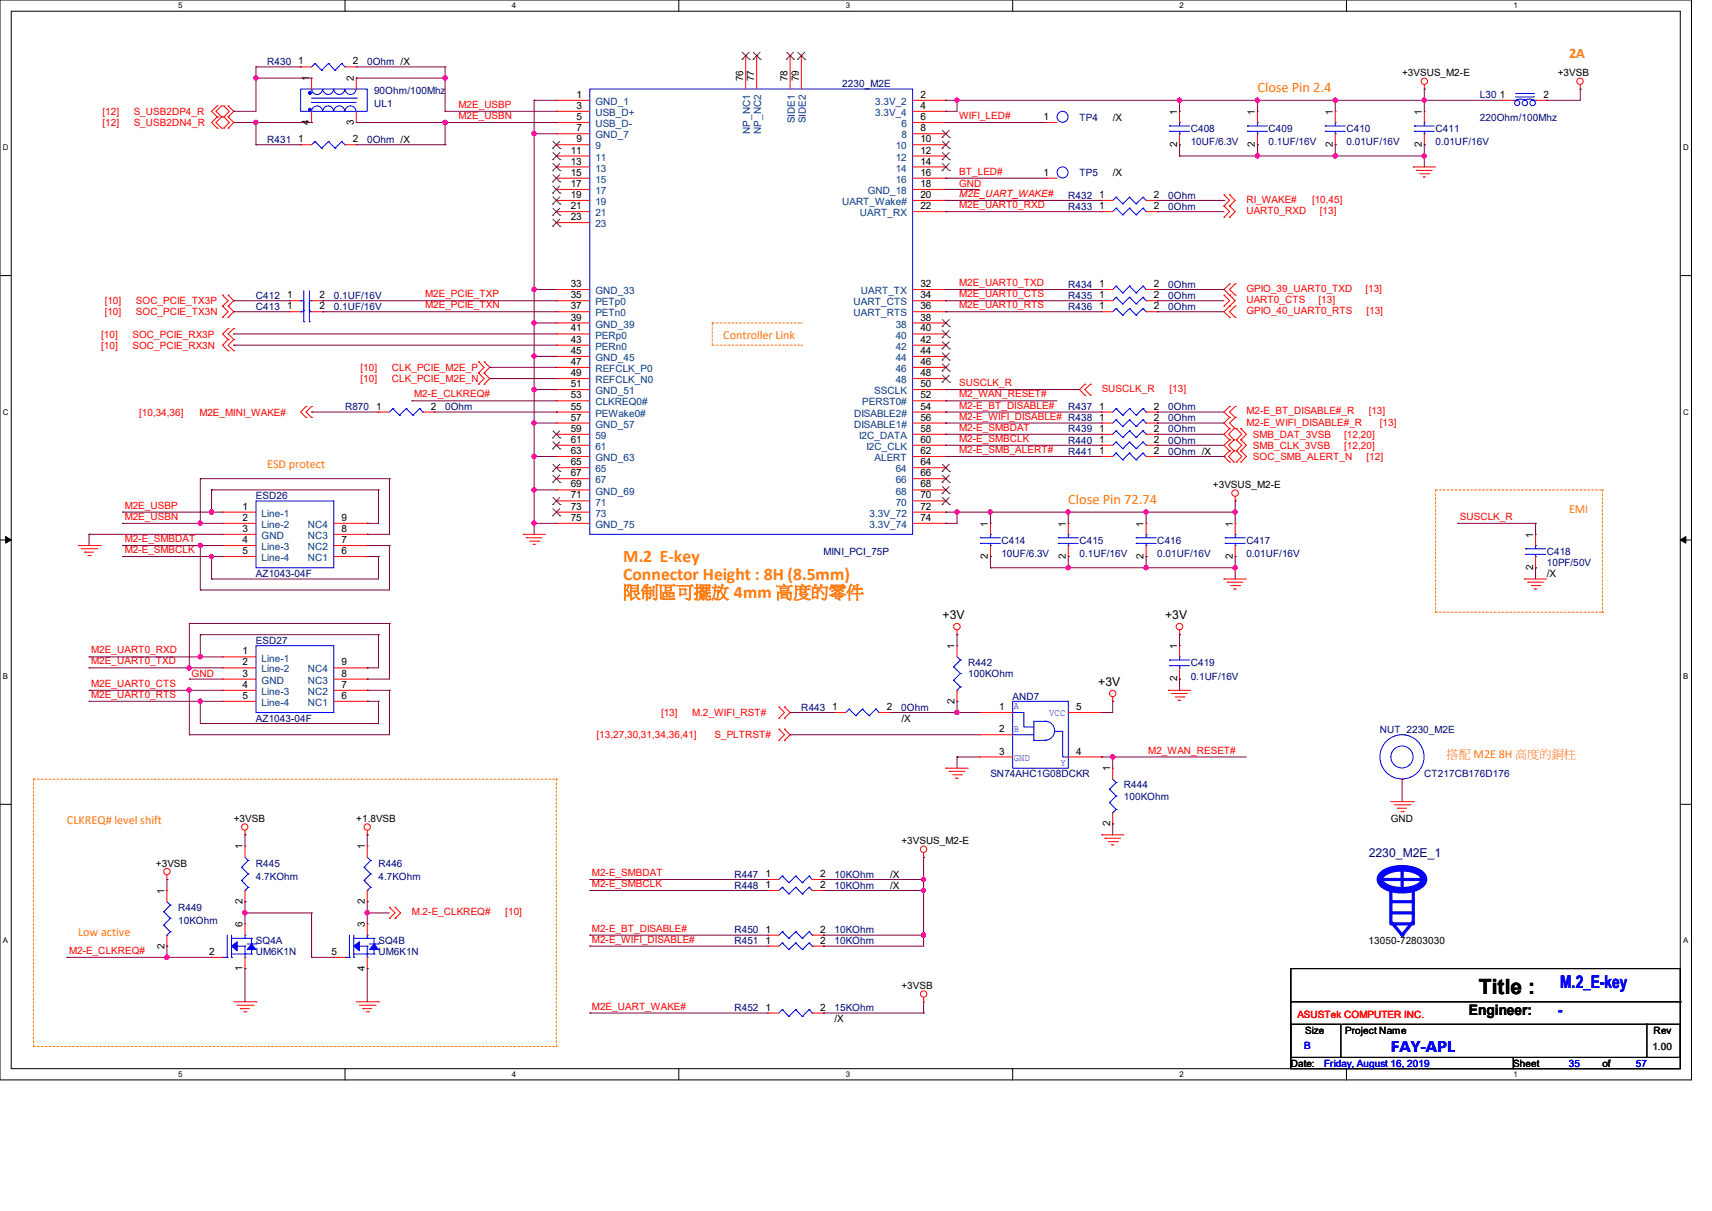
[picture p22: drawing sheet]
<svg xmlns="http://www.w3.org/2000/svg" width="297mm" height="210mm" viewBox="0 0 297 210" stroke-linecap="round" stroke-linejoin="round" font-family="sans-serif">
<defs><g id="words">
<text font-size="3.6" x="256.6" y="172.3">Title :</text>
<g font-size="3" fill="#ff8000">
<text x="108.1" y="97.5">M.2 E-key</text>
<text x="108.1" y="100.6">Connector Height : 8H (8.5mm)</text>
<text x="108.1" y="103.6">限制區可擺放 4mm 高度的零件</text>
</g>
<g font-size="3" fill="#00f">
<text x="270.7" y="171.4">M.2_E-key</text>
<text x="241.3" y="182.5">FAY-APL</text>
</g>
<g font-size="2.5" fill="#ff8000">
<text x="272.2" y="10.1">2A</text>
<text x="218.1" y="15.9">Close Pin 2.4</text>
<text x="185.3" y="87.3">Close Pin 72.74</text>
</g>
<text font-size="2.5" x="254.8" y="176.1">Engineer:</text>
<text font-size="2.5" fill="#00f" x="270.3" y="176">-</text>
<g font-size="2.1" fill="#ff8000">
<text x="125.5" y="58.8">Controller Link</text>
<text x="46.4" y="81.2">ESD protect</text>
<text x="272.2" y="88.9">EMI</text>
<text x="251" y="131.4">搭配 M2E 8H 高度的銅柱</text>
<text x="11.6" y="143">CLKREQ# level shift</text>
<text x="13.5" y="162.3">Low active</text>
</g>
<g font-size="2.1">
<text x="163.5" y="107.4">+3V</text>
<text x="202.1" y="107.4">+3V</text>
<text x="190.5" y="119">+3V</text>
</g>
<text font-size="2.1" fill="#000080" x="237.4" y="148.7">2230_M2E_1</text>
<g font-size="1.7" fill="#000080">
<text x="46.4" y="11.3">R430</text>
<text x="63.7" y="11.3">0Ohm /X</text>
<text x="64.9" y="16.3">90Ohm/100Mhz</text>
<text x="146.1" y="15.2">2230_M2E</text>
<text x="256.7" y="17.1">L30</text>
<text x="64.9" y="18.6">UL1</text>
<text x="187.3" y="20.9">TP4</text>
<text x="206.6" y="22.9">C408</text>
<text x="220.1" y="22.9">C409</text>
<text x="233.6" y="22.9">C410</text>
<text x="249" y="22.9">C411</text>
<text x="256.7" y="20.9">220Ohm/100Mhz</text>
<text x="46.4" y="24.8">R431</text>
<text x="63.7" y="24.8">0Ohm /X</text>
<text x="206.6" y="25.2">10UF/6.3V</text>
<text x="220.1" y="25.2">0.1UF/16V</text>
<text x="233.6" y="25.2">0.01UF/16V</text>
<text x="249" y="25.2">0.01UF/16V</text>
<text x="185.3" y="34.5">R432</text>
<text x="187.3" y="30.6">TP5</text>
<text x="202.7" y="34.5">0Ohm</text>
<text x="185.3" y="36.4">R433</text>
<text x="202.7" y="36.4">0Ohm</text>
<text x="44.4" y="51.8">C412</text>
<text x="44.4" y="53.8">C413</text>
<text x="57.9" y="51.8">0.1UF/16V</text>
<text x="57.9" y="53.8">0.1UF/16V</text>
<text x="185.3" y="49.9">R434</text>
<text x="185.3" y="51.8">R435</text>
<text x="185.3" y="53.8">R436</text>
<text x="202.7" y="49.9">0Ohm</text>
<text x="202.7" y="51.8">0Ohm</text>
<text x="202.7" y="53.8">0Ohm</text>
<text x="59.9" y="71.1">R870</text>
<text x="77.2" y="71.1">0Ohm</text>
<text x="185.3" y="71.1">R437</text>
<text x="202.7" y="71.1">0Ohm</text>
<text x="185.3" y="75">R439</text>
<text x="185.3" y="76.9">R440</text>
<text x="202.7" y="75">0Ohm</text>
<text x="202.7" y="73.1">0Ohm</text>
<text x="202.7" y="76.9">0Ohm</text>
<text x="185.3" y="78.8">R441</text>
<text x="202.7" y="78.8">0Ohm /X</text>
<text x="44.4" y="86.6">ESD26</text>
<text x="173.7" y="94.3">C414</text>
<text x="187.3" y="94.3">C415</text>
<text x="200.8" y="94.3">C416</text>
<text x="216.2" y="94.3">C417</text>
<text x="44.4" y="100.1">AZ1043-04F</text>
<text x="142.9" y="96.2">MINI_PCI_75P</text>
<text x="173.7" y="96.6">10UF/6.3V</text>
<text x="187.3" y="96.6">0.1UF/16V</text>
<text x="200.8" y="96.6">0.01UF/16V</text>
<text x="216.2" y="96.6">0.01UF/16V</text>
<text x="268.3" y="96.2">C418</text>
<text x="268.3" y="98.1">10PF/50V</text>
<text x="44.4" y="111.7">ESD27</text>
<text x="168" y="115.5">R442</text>
<text x="168" y="117.4">100KOhm</text>
<text x="206.6" y="115.5">C419</text>
<text x="206.6" y="117.9">0.1UF/16V</text>
<text x="44.4" y="125.2">AZ1043-04F</text>
<text x="139" y="123.2">R443</text>
<text x="156.4" y="123.2">0Ohm</text>
<text x="175.7" y="121.3">AND7</text>
<text x="239.4" y="127.1">NUT_2230_M2E</text>
<text x="171.8" y="134.8">SN74AHC1G08DCKR</text>
<text x="195" y="136.7">R444</text>
<text x="247.1" y="134.8">CT217CB176D176</text>
<text x="195" y="138.7">100KOhm</text>
<text x="44.4" y="150.3">R445</text>
<text x="44.4" y="152.6">4.7KOhm</text>
<text x="65.7" y="150.3">R446</text>
<text x="65.7" y="152.6">4.7KOhm</text>
<text x="127.4" y="152.2">R447</text>
<text x="127.4" y="154.1">R448</text>
<text x="144.8" y="152.2">10KOhm</text>
<text x="144.8" y="154.1">10KOhm</text>
<text x="30.9" y="158">R449</text>
<text x="30.9" y="160.3">10KOhm</text>
<text x="127.4" y="161.8">R450</text>
<text x="144.8" y="161.8">10KOhm</text>
<text x="44.4" y="163.8">SQ4A</text>
<text x="44.4" y="165.7">UM6K1N</text>
<text x="65.7" y="163.8">SQ4B</text>
<text x="65.7" y="165.7">UM6K1N</text>
<text x="127.4" y="163.8">R451</text>
<text x="144.8" y="163.8">10KOhm</text>
<text x="127.4" y="175.3">R452</text>
<text x="144.8" y="175.3">15KOhm</text>
</g>
<g font-size="1.7">
<text x="51.7" y="11.2">1</text>
<text x="61.2" y="11.2">2</text>
<text x="53.6" y="14.1" transform="rotate(-90 53.6 14.1)">1</text>
<text x="61.4" y="14.1" transform="rotate(-90 61.4 14.1)">2</text>
<text x="100" y="17">1</text>
<text x="128.9" y="14.1" transform="rotate(-90 128.9 14.1)">76</text>
<text x="130.8" y="14.1" transform="rotate(-90 130.8 14.1)">77</text>
<text x="136.6" y="14.1" transform="rotate(-90 136.6 14.1)">78</text>
<text x="138.6" y="14.1" transform="rotate(-90 138.6 14.1)">79</text>
<text x="159.7" y="17">2</text>
<text x="243.2" y="13.2">+3VSUS_M2-E</text>
<text x="260.2" y="17">1</text>
<text x="267.8" y="17">2</text>
<text x="270.2" y="13.2">+3VSB</text>
<text x="53.6" y="21.6" transform="rotate(-90 53.6 21.6)">4</text>
<text x="61.4" y="21.6" transform="rotate(-90 61.4 21.6)">3</text>
<text x="100" y="18.9">3</text>
<text x="100" y="20.8">5</text>
<text x="100" y="22.8">7</text>
<text x="159.7" y="18.9">4</text>
<text x="159.7" y="20.8">6</text>
<text x="159.7" y="22.8">8</text>
<text x="181.1" y="20.8">1</text>
<text x="193" y="20.9">/X</text>
<text x="204.2" y="19.9" transform="rotate(-90 204.2 19.9)">1</text>
<text x="217.7" y="19.9" transform="rotate(-90 217.7 19.9)">1</text>
<text x="231.2" y="19.9" transform="rotate(-90 231.2 19.9)">1</text>
<text x="246.7" y="19.9" transform="rotate(-90 246.7 19.9)">1</text>
<text x="51.7" y="24.7">1</text>
<text x="61.2" y="24.7">2</text>
<text x="99" y="26.6">11</text>
<text x="99" y="28.5">13</text>
<text x="100" y="24.7">9</text>
<text x="159.7" y="24.7">10</text>
<text x="159.7" y="26.6">12</text>
<text x="159.7" y="28.5">14</text>
<text x="204.2" y="25.5" transform="rotate(-90 204.2 25.5)">2</text>
<text x="217.7" y="25.5" transform="rotate(-90 217.7 25.5)">2</text>
<text x="231.2" y="25.5" transform="rotate(-90 231.2 25.5)">2</text>
<text x="246.7" y="25.5" transform="rotate(-90 246.7 25.5)">2</text>
<text x="99" y="30.5">15</text>
<text x="99" y="32.4">17</text>
<text x="99" y="34.3">19</text>
<text x="159.7" y="30.5">16</text>
<text x="159.7" y="32.4">18</text>
<text x="159.7" y="34.3">20</text>
<text x="181.1" y="30.5">1</text>
<text x="190.7" y="34.3">1</text>
<text x="193" y="30.6">/X</text>
<text x="200.2" y="34.3">2</text>
<text x="99" y="36.3">21</text>
<text x="99" y="38.2">23</text>
<text x="159.7" y="36.3">22</text>
<text x="190.7" y="36.3">1</text>
<text x="200.2" y="36.3">2</text>
<text x="49.8" y="51.7">1</text>
<text x="49.8" y="53.6">1</text>
<text x="55.4" y="51.7">2</text>
<text x="55.4" y="53.6">2</text>
<text x="99" y="49.8">33</text>
<text x="99" y="51.7">35</text>
<text x="99" y="53.6">37</text>
<text x="159.7" y="49.8">32</text>
<text x="159.7" y="51.7">34</text>
<text x="159.7" y="53.6">36</text>
<text x="190.7" y="49.8">1</text>
<text x="190.7" y="51.7">1</text>
<text x="190.7" y="53.6">1</text>
<text x="200.2" y="49.8">2</text>
<text x="200.2" y="51.7">2</text>
<text x="200.2" y="53.6">2</text>
<text x="99" y="55.6">39</text>
<text x="99" y="57.5">41</text>
<text x="99" y="59.4">43</text>
<text x="159.7" y="55.6">38</text>
<text x="159.7" y="57.5">40</text>
<text x="159.7" y="59.4">42</text>
<text x="99" y="61.4">45</text>
<text x="99" y="63.3">47</text>
<text x="99" y="65.2">49</text>
<text x="159.7" y="61.4">44</text>
<text x="159.7" y="63.3">46</text>
<text x="159.7" y="65.2">48</text>
<text x="65.2" y="71">1</text>
<text x="74.7" y="71">2</text>
<text x="99" y="67.1">51</text>
<text x="99" y="69.1">53</text>
<text x="99" y="71">55</text>
<text x="159.7" y="67.1">50</text>
<text x="159.7" y="69.1">52</text>
<text x="159.7" y="71">54</text>
<text x="190.7" y="71">1</text>
<text x="200.2" y="71">2</text>
<text x="99" y="72.9">57</text>
<text x="99" y="74.9">59</text>
<text x="99" y="76.8">61</text>
<text x="159.7" y="72.9">56</text>
<text x="159.7" y="74.9">58</text>
<text x="159.7" y="76.8">60</text>
<text x="190.7" y="74.9">1</text>
<text x="190.7" y="72.9">1</text>
<text x="190.7" y="76.8">1</text>
<text x="200.2" y="74.9">2</text>
<text x="200.2" y="72.9">2</text>
<text x="200.2" y="76.8">2</text>
<text x="99" y="78.7">63</text>
<text x="99" y="80.7">65</text>
<text x="99" y="82.6">67</text>
<text x="159.7" y="78.7">62</text>
<text x="159.7" y="80.7">64</text>
<text x="159.7" y="82.6">66</text>
<text x="190.7" y="78.7">1</text>
<text x="200.2" y="78.7">2</text>
<text x="42.1" y="88.4">1</text>
<text x="99" y="84.5">69</text>
<text x="99" y="86.4">71</text>
<text x="99" y="88.4">73</text>
<text x="159.7" y="84.5">68</text>
<text x="159.7" y="86.4">70</text>
<text x="159.7" y="88.4">72</text>
<text x="210.4" y="84.6">+3VSUS_M2-E</text>
<text x="42.1" y="90.3">2</text>
<text x="42.1" y="92.2">3</text>
<text x="42.1" y="94.2">4</text>
<text x="59.3" y="92.2">8</text>
<text x="59.3" y="94.2">7</text>
<text x="59.3" y="90.3">9</text>
<text x="99" y="90.3">75</text>
<text x="159.7" y="90.3">74</text>
<text x="171.4" y="91.3" transform="rotate(-90 171.4 91.3)">1</text>
<text x="184.9" y="91.3" transform="rotate(-90 184.9 91.3)">1</text>
<text x="198.4" y="91.3" transform="rotate(-90 198.4 91.3)">1</text>
<text x="213.9" y="91.3" transform="rotate(-90 213.9 91.3)">1</text>
<text x="266" y="93.3" transform="rotate(-90 266 93.3)">1</text>
<text x="42.1" y="96.1">5</text>
<text x="59.3" y="96.1">6</text>
<text x="171.4" y="96.9" transform="rotate(-90 171.4 96.9)">2</text>
<text x="184.9" y="96.9" transform="rotate(-90 184.9 96.9)">2</text>
<text x="198.4" y="96.9" transform="rotate(-90 198.4 96.9)">2</text>
<text x="213.9" y="96.9" transform="rotate(-90 213.9 96.9)">2</text>
<text x="266" y="98.8" transform="rotate(-90 266 98.8)">2</text>
<text x="268.3" y="100.1">/X</text>
<text x="42.1" y="113.5">1</text>
<text x="165.6" y="112.6" transform="rotate(-90 165.6 112.6)">1</text>
<text x="204.2" y="112.6" transform="rotate(-90 204.2 112.6)">1</text>
<text x="42.1" y="115.4">2</text>
<text x="42.1" y="117.3">3</text>
<text x="42.1" y="119.3">4</text>
<text x="59.3" y="117.3">8</text>
<text x="59.3" y="119.3">7</text>
<text x="59.3" y="115.4">9</text>
<text x="204.2" y="118.1" transform="rotate(-90 204.2 118.1)">2</text>
<text x="42.1" y="121.2">5</text>
<text x="59.3" y="121.2">6</text>
<text x="144.4" y="123.1">1</text>
<text x="153.9" y="123.1">2</text>
<text x="156.4" y="125.2">/X</text>
<text x="165.6" y="122" transform="rotate(-90 165.6 122)">2</text>
<text x="173.4" y="123.1">1</text>
<text x="186.7" y="123.1">5</text>
<text x="173.4" y="127">2</text>
<text x="173.4" y="130.8">3</text>
<text x="186.7" y="130.8">4</text>
<text x="192.6" y="133.8" transform="rotate(-90 192.6 133.8)">1</text>
<text x="40.6" y="142.5">+3VSB</text>
<text x="61.8" y="142.5">+1.8VSB</text>
<text x="192.6" y="143.3" transform="rotate(-90 192.6 143.3)">2</text>
<text x="241.3" y="142.5">GND</text>
<text x="42.1" y="147.3" transform="rotate(-90 42.1 147.3)">1</text>
<text x="63.3" y="147.3" transform="rotate(-90 63.3 147.3)">1</text>
<text x="156.4" y="146.4">+3VSUS_M2-E</text>
<text x="27.1" y="150.3">+3VSB</text>
<text x="28.5" y="155" transform="rotate(-90 28.5 155)">1</text>
<text x="132.8" y="152.1">1</text>
<text x="132.8" y="154">1</text>
<text x="142.3" y="152.1">2</text>
<text x="142.3" y="154">2</text>
<text x="154.4" y="152.2">/X</text>
<text x="154.4" y="154.1">/X</text>
<text x="42.1" y="160.8" transform="rotate(-90 42.1 160.8)">6</text>
<text x="42.1" y="156.8" transform="rotate(-90 42.1 156.8)">2</text>
<text x="63.3" y="160.8" transform="rotate(-90 63.3 160.8)">3</text>
<text x="63.3" y="156.8" transform="rotate(-90 63.3 156.8)">2</text>
<text x="132.8" y="161.8">1</text>
<text x="142.3" y="161.8">2</text>
<text x="28.5" y="164.5" transform="rotate(-90 28.5 164.5)">2</text>
<text x="36.3" y="165.6">2</text>
<text x="57.5" y="165.6">5</text>
<text x="132.8" y="163.7">1</text>
<text x="142.3" y="163.7">2</text>
<text x="237.4" y="163.8">13050-72803030</text>
<text x="42.1" y="168.4" transform="rotate(-90 42.1 168.4)">1</text>
<text x="63.3" y="168.4" transform="rotate(-90 63.3 168.4)">4</text>
<text x="156.4" y="171.5">+3VSB</text>
<text x="132.8" y="175.3">1</text>
<text x="142.3" y="175.3">2</text>
<text x="144.8" y="177.3">/X</text>
<text x="226.4" y="179.2">Size</text>
<text x="233.4" y="179.2">Project Name</text>
<text x="286.9" y="179.4">Rev</text>
<text x="223.9" y="185">Date:</text>
<text x="262.5" y="185">Sheet</text>
<text x="278" y="185">of</text>
</g>
<g font-size="1.7" fill="#f00">
<text x="17.8" y="20">[12]</text>
<text x="17.8" y="21.9">[12]</text>
<text x="23.2" y="20">S_USB2DP4_R</text>
<text x="23.2" y="21.9">S_USB2DN4_R</text>
<text x="79.5" y="18.7">M2E_USBP</text>
<text x="79.5" y="20.7">M2E_USBN</text>
<text x="166.4" y="20.7">WIFI_LED#</text>
<text x="166.4" y="32.5">GND</text>
<text x="166.4" y="30.3">BT_LED#</text>
<text x="166.4" y="34.2">M2E_UART_WAKE#</text>
<text x="216.2" y="35.2">RI_WAKE#</text>
<text x="227.6" y="35.2">[10,45]</text>
<text x="166.4" y="36.1">M2E_UART0_RXD</text>
<text x="216.2" y="37.1">UART0_RXD</text>
<text x="229" y="37.1">[13]</text>
<text x="18.2" y="52.8">[10]</text>
<text x="23.6" y="52.8">SOC_PCIE_TX3P</text>
<text x="73.7" y="51.6">M2E_PCIE_TXP</text>
<text x="73.7" y="53.5">M2E_PCIE_TXN</text>
<text x="166.4" y="49.6">M2E_UART0_TXD</text>
<text x="166.4" y="51.6">M2E_UART0_CTS</text>
<text x="166.4" y="53.5">M2E_UART0_RTS</text>
<text x="216.2" y="50.7">GPIO_39_UART0_TXD</text>
<text x="216.2" y="52.6">UART0_CTS</text>
<text x="228.8" y="52.6">[13]</text>
<text x="236.9" y="50.7">[13]</text>
<text x="17.6" y="58.6">[10]</text>
<text x="18.2" y="54.7">[10]</text>
<text x="23" y="58.6">SOC_PCIE_RX3P</text>
<text x="23.6" y="54.7">SOC_PCIE_TX3N</text>
<text x="216.2" y="54.5">GPIO_40_UART0_RTS</text>
<text x="237.1" y="54.5">[13]</text>
<text x="17.6" y="60.5">[10]</text>
<text x="23" y="60.5">SOC_PCIE_RX3N</text>
<text x="62.6" y="64.3">[10]</text>
<text x="68" y="64.3">CLK_PCIE_M2E_P</text>
<text x="62.6" y="66.3">[10]</text>
<text x="68" y="66.3">CLK_PCIE_M2E_N</text>
<text x="71.8" y="68.9">M2-E_CLKREQ#</text>
<text x="166.4" y="67">SUSCLK_R</text>
<text x="166.4" y="68.9">M2_WAN_RESET#</text>
<text x="166.4" y="70.9">M2-E_BT_DISABLE#</text>
<text x="191.1" y="68">SUSCLK_R</text>
<text x="202.9" y="68">[13]</text>
<text x="216.2" y="71.9">M2-E_BT_DISABLE#_R</text>
<text x="237.4" y="71.9">[13]</text>
<text x="24.1" y="72.1">[10,34,36]</text>
<text x="34.6" y="72.1">M2E_MINI_WAKE#</text>
<text x="166.4" y="72.8">M2-E_WIFI_DISABLE# R438</text>
<text x="166.4" y="74.7">M2-E_SMBDAT</text>
<text x="166.4" y="76.6">M2-E_SMBCLK</text>
<text x="216.2" y="73.8">M2-E_WIFI_DISABLE#_R</text>
<text x="217.4" y="77.9">SMB_CLK_3VSB</text>
<text x="217.4" y="75.9">SMB_DAT_3VSB</text>
<text x="233.2" y="77.9">[12,20]</text>
<text x="233.2" y="75.9">[12,20]</text>
<text x="239.4" y="73.8">[13]</text>
<text x="166.4" y="78.6">M2-E_SMB_ALERT#</text>
<text x="217.4" y="79.8">SOC_SMB_ALERT_N</text>
<text x="237.1" y="79.8">[12]</text>
<text x="21.6" y="88.2">M2E_USBP</text>
<text x="21.6" y="95.9">M2-E_SMBCLK</text>
<text x="21.6" y="94">M2-E_SMBDAT</text>
<text x="21.6" y="90.2">M2E_USBN</text>
<text x="253.3" y="90.2">SUSCLK_R</text>
<text x="15.8" y="113.3">M2E_UART0_RXD</text>
<text x="15.8" y="115.2">M2E_UART0_TXD</text>
<text x="15.8" y="119.1">M2E_UART0_CTS</text>
<text x="33.2" y="117.4">GND</text>
<text x="15.8" y="121">M2E_UART0_RTS</text>
<text x="114.7" y="124.2">[13]</text>
<text x="120.1" y="124.2">M.2_WIFI_RST#</text>
<text x="103.5" y="128.1">[13,27,30,31,34,36,41]</text>
<text x="123.9" y="128.1">S_PLTRST#</text>
<text x="199.2" y="130.7">M2_WAN_RESET#</text>
<text x="102.7" y="151.9">M2-E_SMBDAT</text>
<text x="102.7" y="153.8">M2-E_SMBCLK</text>
<text x="71.5" y="158.7">M.2-E_CLKREQ#</text>
<text x="87.7" y="158.7">[10]</text>
<text x="102.7" y="161.6">M2-E_BT_DISABLE#</text>
<text x="12" y="165.4">M2-E_CLKREQ#</text>
<text x="102.7" y="163.5">M2-E_WIFI_DISABLE#</text>
<text x="102.7" y="175.1">M2E_UART_WAKE#</text>
<text x="225.1" y="176.5">ASUSTek COMPUTER INC.</text>
</g>
<g font-size="1.7" fill="#004080">
<text x="103.3" y="18.2">GND_1</text>
<text x="103.3" y="20.1">USB_D+</text>
<text x="103.3" y="22.1">USB_D-</text>
<text x="130.2" y="23.2" transform="rotate(-90 130.2 23.2)">NP_NC1</text>
<text x="132.1" y="23.2" transform="rotate(-90 132.1 23.2)">NP_NC2</text>
<text x="137.9" y="21.4" transform="rotate(-90 137.9 21.4)">SIDE1</text>
<text x="139.8" y="21.4" transform="rotate(-90 139.8 21.4)">SIDE2</text>
<text x="151.8" y="18.2">3.3V_2</text>
<text x="151.8" y="20.1">3.3V_4</text>
<text x="156.4" y="22.1">6</text>
<text x="103.3" y="24">GND_7</text>
<text x="103.3" y="25.9">9</text>
<text x="103.3" y="27.9">11</text>
<text x="103.3" y="29.8">13</text>
<text x="155.4" y="25.9">10</text>
<text x="155.4" y="27.9">12</text>
<text x="155.4" y="29.8">14</text>
<text x="156.4" y="24">8</text>
<text x="103.3" y="31.7">15</text>
<text x="103.3" y="33.7">17</text>
<text x="103.3" y="35.6">19</text>
<text x="146.1" y="35.6">UART_Wake#</text>
<text x="150.5" y="33.7">GND_18</text>
<text x="155.4" y="31.7">16</text>
<text x="103.3" y="37.5">21</text>
<text x="103.3" y="39.4">23</text>
<text x="149.2" y="37.5">UART_RX</text>
<text x="103.3" y="51">GND_33</text>
<text x="103.3" y="53">PETp0</text>
<text x="148.1" y="53">UART_CTS</text>
<text x="149.3" y="51">UART_TX</text>
<text x="103.3" y="54.9">PETn0</text>
<text x="103.3" y="56.8">GND_39</text>
<text x="103.3" y="58.7">PERp0</text>
<text x="148.1" y="54.9">UART_RTS</text>
<text x="155.4" y="56.8">38</text>
<text x="155.4" y="58.7">40</text>
<text x="103.3" y="60.7">PERn0</text>
<text x="103.3" y="62.6">GND_45</text>
<text x="103.3" y="64.5">REFCLK_P0</text>
<text x="155.4" y="60.7">42</text>
<text x="155.4" y="62.6">44</text>
<text x="155.4" y="64.5">46</text>
<text x="103.3" y="66.5">REFCLK_N0</text>
<text x="103.3" y="68.4">GND_51</text>
<text x="103.3" y="70.3">CLKREQ0#</text>
<text x="149.6" y="70.3">PERST0#</text>
<text x="151.7" y="68.4">SSCLK</text>
<text x="155.4" y="66.5">48</text>
<text x="103.3" y="72.3">PEWake0#</text>
<text x="103.3" y="74.2">GND_57</text>
<text x="103.3" y="76.1">59</text>
<text x="148.2" y="72.3">DISABLE2#</text>
<text x="148.2" y="74.2">DISABLE1#</text>
<text x="149.1" y="76.1">I2C_DATA</text>
<text x="103.3" y="78">61</text>
<text x="103.3" y="80">GND_63</text>
<text x="103.3" y="81.9">65</text>
<text x="103.3" y="83.8">67</text>
<text x="150.3" y="78">I2C_CLK</text>
<text x="151.7" y="80">ALERT</text>
<text x="155.4" y="81.9">64</text>
<text x="155.4" y="83.8">66</text>
<text x="45.4" y="89.6">Line-1</text>
<text x="103.3" y="85.8">GND_69</text>
<text x="103.3" y="87.7">71</text>
<text x="103.3" y="89.6">73</text>
<text x="150.9" y="89.6">3.3V_72</text>
<text x="155.4" y="85.8">68</text>
<text x="155.4" y="87.7">70</text>
<text x="45.4" y="91.6">Line-2</text>
<text x="45.4" y="93.5">GND</text>
<text x="45.4" y="95.4">Line-3</text>
<text x="53.4" y="93.5">NC3</text>
<text x="53.4" y="95.4">NC2</text>
<text x="53.4" y="91.6">NC4</text>
<text x="103.3" y="91.6">GND_75</text>
<text x="150.9" y="91.6">3.3V_74</text>
<text x="45.4" y="97.3">Line-4</text>
<text x="53.4" y="97.3">NC1</text>
<text x="45.4" y="114.7">Line-1</text>
<text x="45.4" y="116.6">Line-2</text>
<text x="45.4" y="118.6">GND</text>
<text x="53.4" y="118.6">NC3</text>
<text x="53.4" y="116.6">NC4</text>
<text x="45.4" y="120.5">Line-3</text>
<text x="45.4" y="122.4">Line-4</text>
<text x="53.4" y="120.5">NC2</text>
<text x="53.4" y="122.4">NC1</text>
</g>
<g font-size="1.7" fill="#00f">
<text x="175.9" y="123">A</text>
<text x="182" y="124.2">VCC</text>
<text x="175.9" y="126.9">B</text>
<text x="175.9" y="131.9">GND</text>
<text x="184" y="132.9">Y</text>
<text x="226.3" y="181.9">B</text>
<text x="229.7" y="185">Friday, August 16, 2019</text>
<text x="272.2" y="185">35</text>
<text x="283.8" y="185">57</text>
</g>
<text font-size="1.7" fill="#008000" x="286.7" y="182.1">1.00</text>
<g font-size="1.4">
<text x="30.9" y="1.4">5</text>
<text x="88.8" y="1.4">4</text>
<text x="146.7" y="1.4">3</text>
<text x="204.6" y="1.4">2</text>
<text x="262.6" y="1.4">1</text>
<text x=".5" y="26.1">D</text>
<text x="292" y="26.1">D</text>
<text x=".5" y="71.9">C</text>
<text x="292" y="71.9">C</text>
<text x=".5" y="117.8">B</text>
<text x="292" y="117.8">B</text>
<text x=".5" y="163.6">A</text>
<text x="292" y="163.6">A</text>
<text x="30.9" y="186.8">5</text>
<text x="88.8" y="186.8">4</text>
<text x="146.7" y="186.8">3</text>
<text x="204.6" y="186.8">2</text>
<text x="262.6" y="186.8">1</text>
</g>
</g></defs>
<path d="M0 0h293.5v187.3h-293.5zM1.9 1.9h289.6v183.4h-289.6z" fill="none" stroke="#000" stroke-width=".17"/>
<g fill="#fff">
<path d="M30.9 .2h.8v1.5h-.8z"/>
<path d="M30.9 185.5h.8v1.6h-.8z"/>
</g>
<path d="M59.9 0v1.9M59.9 185.3v2" fill="none" stroke="#000" stroke-width=".17"/>
<g fill="#fff">
<path d="M88.8 .2h.8v1.5h-.8z"/>
<path d="M88.8 185.5h.8v1.6h-.8z"/>
</g>
<path d="M117.8 0v1.9M117.8 185.3v2" fill="none" stroke="#000" stroke-width=".17"/>
<g fill="#fff">
<path d="M146.7 .2h.8v1.5h-.8z"/>
<path d="M146.7 185.5h.8v1.6h-.8z"/>
</g>
<path d="M175.7 0v1.9M175.7 185.3v2" fill="none" stroke="#000" stroke-width=".17"/>
<g fill="#fff">
<path d="M204.6 .2h.8v1.5h-.8z"/>
<path d="M204.6 185.5h.8v1.6h-.8z"/>
</g>
<path d="M233.6 0v1.9M233.6 185.3v2" fill="none" stroke="#000" stroke-width=".17"/>
<g fill="#fff">
<path d="M262.6 .2h.7v1.5h-.7z"/>
<path d="M262.6 185.5h.7v1.6h-.7z"/>
<path d="M.5 24.8h1v1.6h-1z"/>
<path d="M292 24.8h1v1.6h-1z"/>
<path d="M.5 70.7h1v1.5h-1z"/>
<path d="M292 70.7h1v1.5h-1z"/>
</g>
<path d="M0 47.8h1.9M291.5 47.8h2" fill="none" stroke="#000" stroke-width=".17"/>
<g fill="#fff">
<path d="M.5 116.5h.9v1.6h-.9z"/>
<path d="M292 116.5h.9v1.6h-.9z"/>
</g>
<path d="M0 93.6h1.9M291.5 93.6h2" fill="none" stroke="#000" stroke-width=".17"/>
<path d="M1 93l.9 .6-.9 .6zM291.5 93.6l1-.6v1.2z" fill="#000" stroke="#000" stroke-width=".17"/>
<g fill="#fff">
<path d="M.5 162.4h.9v1.5h-.9z"/>
<path d="M292 162.4h.9v1.5h-.9z"/>
</g>
<path d="M0 139.5h1.9M291.5 139.5h2M223.9 168h67.6v15.4h-67.6zM223.9 177.6h8.7v5.8h-8.7zM223.9 173.7h67.6M232.8 177.6h52.9M285.7 177.6h5.8v5.8h-5.8zM285.7 177.6h.1M291.5 173.7h.1M223.9 183.4h38.7v1.9h-38.7zM262.6 183.4h28.9v1.9h-28.9z" fill="none" stroke="#000" stroke-width=".17"/>
<g fill="none" stroke="#ff8000" stroke-width=".17" stroke-dasharray=".3">
<path d="M123.6 56h15.4M123.6 59.9h15.4M123.6 59.9v-3.9M123.6 56h.1M139 56h.1M139 59.9h.1M249 85h29M249 85v21.2M278 85h.1M278 85v21.2M249 106.2h29M249 106.2h.1"/>
<path d="M278 106.2h.1M5.8 135.1h90.7M5.8 135.1h.1M96.5 135.1h.1M5.8 181.5h90.7M5.8 181.5v-46.4M96.5 181.5h.1M96.5 181.5v-46.4"/>
</g>
<g fill="none" stroke="#f00" stroke-width=".17">
<path d="M37.7 18.4h.1M37.7 18.4l-1 .9 1 1M38.4 18.4h.1M38.4 18.4l-.9 .9 .9 1M38.8 18.4h.1M38.8 18.4l1 .9-1 1M39.6 18.4h.1M39.6 18.4l1 .9-1 1M52.2 11.6h.1M52.2 11.6h1.9M54.1 13.5h.1M54.1 13.5v2"/>
<path d="M54.1 19.3v2M59.9 11.6h1.9M61.8 11.6h.1M61.8 13.5h.1M61.8 13.5v2M61.8 19.3v2M96.5 17.4h.1M96.5 19.3h.1M96.5 17.4h5.8M96.5 19.3h5.8M129.4 9.7h.1M129.4 9.7v5.8"/>
<path d="M131.3 9.7h.1M131.3 9.7v5.8M137.1 9.7h.1M137.1 9.7v5.8M139 9.7h.1M139 9.7v5.8M158.3 17.4h5.8M158.3 19.3h5.8M164.1 17.4h.1M164.1 19.3h.1M218.1 19.3h.1M218.1 19.3v2"/>
<path d="M231.6 19.3h.1M231.6 19.3v2M247.1 15.5h.1M247.1 19.3h.1M247.1 14.7v.8M247.1 19.3v2M274.2 15.5h.1M274.2 14.7v.8M37.7 20.3h.1M37.7 22.2h.1M37.7 20.3l-1 1 1 .9M38.4 20.3h.1"/>
<path d="M38.4 22.2h.1M38.4 20.3l-.9 1 .9 .9M38.8 20.3h.1M38.8 22.2h.1M38.8 20.3l1 1-1 .9M39.6 20.3h.1M39.6 22.2h.1M39.6 20.3l1 1-1 .9M52.2 25.1h.1M52.2 25.1h1.9M54.1 21.3h.1M59.9 25.1h1.9"/>
<path d="M61.8 21.3h.1M61.8 25.1h.1M96.5 21.3h.1M96.5 23.2h.1M96.5 25.1h.1M96.5 27.1h.1M96.5 29h.1M96.5 30.9h.1M96.5 32.9h.1M96.5 34.8h.1M96.5 36.7h.1M96.5 38.6h.1"/>
<path d="M96.5 29h5.8M96.5 25.1h5.8M96.5 34.8h5.8M96.5 36.7h5.8M96.5 21.3h5.8M96.5 23.2h5.8M96.5 27.1h5.8M96.5 30.9h5.8M96.5 32.9h5.8M96.5 38.6h5.8M158.3 29h5.8M158.3 25.1h5.8"/>
<path d="M158.3 34.8h5.8M158.3 36.7h5.8M158.3 21.3h5.8M158.3 23.2h5.8M158.3 27.1h5.8M158.3 30.9h5.8M158.3 32.9h5.8M164.1 21.3h.1M164.1 23.2h.1M164.1 25.1h.1M164.1 27.1h.1M164.1 29h.1"/>
<path d="M164.1 30.9h.1M164.1 32.9h.1M164.1 34.8h.1M164.1 36.7h.1M181.5 21.3h.1M181.5 21.3h1.9M191.1 34.8h.1M191.1 36.7h.1M191.1 34.8h1.9M191.1 36.7h1.9M198.8 34.8h2M198.8 36.7h2"/>
<path d="M200.8 34.8h.1M200.8 36.7h.1M212.3 37.7h.1M212.3 35.7h.1M212.3 33.8h.1M212.3 35.7l1 1-1 1M212.3 33.8l1 1-1 .9M213.3 37.7h.1M213.3 35.7h.1M213.3 33.8h.1M213.3 35.7l1 1-1 1M213.3 33.8l1 1-1 .9"/>
<path d="M218.1 25.1h.1M218.1 23.2v1.9M231.6 25.1h.1M231.6 23.2v1.9M245.2 29h.1M245.2 29h3.8M245.7 29.5h.1M245.7 29.5h2.8M246.3 30.1h1.6M246.9 30.7h.1M246.9 30.7h.4M247.1 25.1h.1"/>
<path d="M247.1 23.2v1.9M247.9 30.1h.1M38.6 53.1h.1M38.6 51.2h.1M38.6 55h.1M38.6 51.2l1 1-1 .9M38.6 53.1l1 1-1 .9M39.6 51.2h.1M39.6 53.1h.1M39.6 55h.1M39.6 58.9h.1M39.6 57h.1"/>
<path d="M39.6 51.2l1 1-1 .9M39.6 53.1l1 1-1 .9M39.6 58.9l-1 1 1 .9M39.6 57l-1 .9 1 1M40.6 58.9h.1M40.6 57h.1M40.6 58.9l-1 1 1 .9M40.6 57l-1 .9 1 1M96.5 50.2h.1M96.5 52.2h.1M96.5 54.1h.1M96.5 56h.1"/>
<path d="M96.5 57.9h.1M96.5 59.9h.1M96.5 50.2h5.8M96.5 52.2h5.8M96.5 54.1h5.8M96.5 56h5.8M96.5 57.9h5.8M96.5 59.9h5.8M158.3 50.2h5.8M158.3 52.2h5.8M158.3 54.1h5.8M158.3 56h5.8"/>
<path d="M158.3 57.9h5.8M158.3 59.9h5.8M164.1 50.2h.1M164.1 52.2h.1M164.1 54.1h.1M164.1 56h.1M164.1 57.9h.1M164.1 59.9h.1M212.3 53.1h.1M212.3 51.2h.1M212.3 51.2l1 1-1 .9M213.3 49.2h.1"/>
<path d="M213.3 51.2h.1M213.3 53.1h.1M213.3 55h.1M213.3 49.2l-1 1 2 2-1 .9M213.3 53.1l-1 1 1 .9M214.3 51.2h.1M214.3 49.2h.1M214.3 55h.1M214.3 53.1h.1M214.3 49.2l-1 1 1 1M214.3 53.1l-1 1 1 .9M39.6 60.8h.1"/>
<path d="M40.6 60.8h.1M53.1 72.4h.1M53.1 70.5h.1M53.1 70.5l-.9 1 .9 .9M54.1 72.4h.1M54.1 70.5h.1M54.1 70.5l-1 1 1 .9M65.7 71.5h.1M65.7 71.5h1.9M73.4 71.5h1.9M75.3 71.5h.1M83 64.7h.1"/>
<path d="M83 62.7h.1M83 66.6h.1M83 62.7l1 1-1 1M83 64.7l1 1-1 .9M84 62.7h.1M84 64.7h.1M84 66.6h.1M84 62.7l1 1-1 1M84 64.7l1 1-1 .9M96.5 61.8h.1M96.5 63.7h.1M96.5 65.7h.1"/>
<path d="M96.5 67.6h.1M96.5 69.5h.1M96.5 71.5h.1M96.5 73.4h.1M96.5 75.3h.1M96.5 77.2h.1M96.5 79.2h.1M96.5 75.3h5.8M96.5 79.2h5.8M96.5 71.5h5.8M96.5 61.8h5.8M96.5 63.7h5.8"/>
<path d="M96.5 65.7h5.8M96.5 67.6h5.8M96.5 69.5h5.8M96.5 73.4h5.8M96.5 77.2h5.8M158.3 75.3h5.8M158.3 79.2h5.8M158.3 71.5h5.8M158.3 61.8h5.8M158.3 63.7h5.8M158.3 65.7h5.8M158.3 67.6h5.8"/>
<path d="M158.3 69.5h5.8M158.3 73.4h5.8M158.3 77.2h5.8M164.1 61.8h.1M164.1 63.7h.1M164.1 65.7h.1M164.1 67.6h.1M164.1 69.5h.1M164.1 71.5h.1M164.1 73.4h.1M164.1 75.3h.1M164.1 77.2h.1"/>
<path d="M164.1 79.2h.1M188.2 66.6h.1M188.2 68.5h.1M188.2 66.6l-.9 1 .9 .9M189.2 68.5h.1M189.2 66.6h.1M189.2 66.6l-1 1 1 .9M191.1 75.3h.1M191.1 79.2h.1M191.1 71.5h.1M191.1 75.3h1.9M191.1 79.2h1.9"/>
<path d="M191.1 71.5h1.9M198.8 75.3h2M198.8 79.2h2M198.8 71.5h2M200.8 75.3h.1M200.8 79.2h.1M200.8 71.5h.1M213.3 78.2h.1M213.3 76.3h.1M213.3 74.3h.1M213.3 70.5h.1M213.3 72.4h.1"/>
<path d="M213.3 76.3l-1 .9 1 1M213.3 74.3l-1 1 1 1M213.3 70.5l-1 1 1 .9M213.3 72.4l-1 1 1 .9M213.3 78.2l-1 1 1 .9M214.1 76.3h.1M214.1 78.2h.1M214.1 74.3h.1M214.1 76.3l-1 .9 1 1M214.1 74.3l-1 1 1 1M214.1 78.2l-1 1 1 .9M214.3 72.4h.1"/>
<path d="M214.3 70.5h.1M214.3 74.3h.1M214.3 70.5l-1 1 1 .9M214.3 72.4l-1 1 1 .9M214.5 76.3h.1M214.5 78.2h.1M214.5 74.3h.1M214.5 76.3l.9 .9-.9 1M214.5 74.3l.9 1-.9 1M214.5 78.2l.9 1-.9 .9M215.3 78.2h.1M215.3 76.3h.1"/>
<path d="M215.3 74.3h.1M215.3 76.3l.9 .9-.9 1M215.3 78.2l.9 1-.9 .9M215.3 74.3l.9 1-.9 1M13.5 94.6h3.9M14.1 95.2h2.7M14.7 95.8h.1M14.7 95.8h1.5M15.3 96.4h.4M15.7 96.4h.1M16.8 95.2h.1M17.4 94.6h.1"/>
<path d="M38.6 88.8h.1M38.6 90.8h.1M38.6 92.7h.1M38.6 94.6h.1M38.6 96.5h.1M38.6 92.7h5.8M38.6 94.6h5.8M38.6 88.8h5.8M38.6 90.8h5.8M38.6 96.5h5.8M57.9 92.7h5.8M57.9 94.6h5.8"/>
<path d="M57.9 90.8h5.8M57.9 96.5h5.8M63.7 92.7h.1M63.7 94.6h.1M63.7 96.5h.1M63.7 90.8h.1M90.8 92.7h.1M90.8 92.7h3.8M91.3 93.3h.1M91.3 93.3h2.7M91.9 93.9h1.5M92.5 94.4h.1"/>
<path d="M92.5 94.4h.4M93.4 93.9h.1M96.5 81.1h.1M96.5 83h.1M96.5 85h.1M96.5 86.9h.1M96.5 88.8h.1M96.5 90.8h.1M96.5 81.1h5.8M96.5 83h5.8M96.5 85h5.8M96.5 86.9h5.8"/>
<path d="M96.5 88.8h5.8M96.5 90.8h5.8M158.3 81.1h5.8M158.3 83h5.8M158.3 85h5.8M158.3 86.9h5.8M158.3 88.8h5.8M158.3 90.8h5.8M164.1 81.1h.1M164.1 83h.1M164.1 85h.1M164.1 86.9h.1"/>
<path d="M164.1 88.8h.1M164.1 90.8h.1M185.3 90.8h.1M185.3 96.5h.1M185.3 90.8v1.9M185.3 94.6v1.9M213.3 80.1h.1M214.1 80.1h.1M214.3 86.9h.1M214.3 90.8h.1M214.3 96.5h.1M214.3 86.1v.8"/>
<path d="M214.3 90.8v1.9M214.3 94.6v1.9M214.5 80.1h.1M215.3 80.1h.1M166 110.1h.1M166 109.3v.8M202.7 119.7h.1M202.7 119.7h3.9M204.6 110.1h.1M204.6 112h.1M204.6 117.8h.1M204.6 109.3v.8"/>
<path d="M204.6 112v1.9M204.6 115.8v2M212.3 100.4h.1M212.3 100.4h3.9M212.9 101h.1M212.9 101h2.7M213.5 101.6h1.6M214.1 102.2h.1M214.1 102.2h.4M215.1 101.6h.1M264.5 100.4h.1M264.5 100.4h3.9"/>
<path d="M265 101h.1M265 101h2.8M265.6 101.6h1.6M266.2 102.2h.1M266.2 102.2h.4M267.2 101.6h.1M135.1 124.5h.1M135.1 122.6h.1M135.1 128.4h.1M135.1 126.4h.1M135.1 122.6l1 1-1 .9M135.1 126.4l1 1-1 1"/>
<path d="M136.1 122.6h.1M136.1 124.5h.1M136.1 126.4h.1M136.1 128.4h.1M136.1 122.6l1 1-1 .9M136.1 126.4l1 1-1 1M164.1 133.2h.1M164.1 133.2h3.9M164.7 133.8h.1M164.7 133.8h2.7M165.3 134.4h1.5M165.8 135h.1"/>
<path d="M165.8 135h.4M166.8 134.4h.1M169.9 123.6h.1M169.9 127.4h.1M169.9 131.3h.1M169.9 123.6h5.8M169.9 127.4h5.8M169.9 131.3h5.8M185.3 123.6h5.8M185.3 131.3h5.8M191.1 131.3h.1M191.1 123.6h.1"/>
<path d="M193 121.6h.1M193 133.2h.1M193 120.9v.7M193 133.2v1.9M203.3 120.3h.1M203.3 120.3h2.7M203.9 120.9h1.5M204.4 121.5h.1M204.4 121.5h.5M205.4 120.9h.1M241.3 139h3.9M241.9 139.6h2.7"/>
<path d="M243.2 135.1h.1M244.6 139.6h.1M245.2 139h.1M29 152.5h.1M29 151.8v.7M42.5 144.8h.1M42.5 144v.8M63.7 144.8h.1M63.7 146.7h.1M63.7 156.4h.1M63.7 144v.8M63.7 146.7v2"/>
<path d="M63.7 154.4v2M67.6 159.3h.1M67.6 157.4h.1M67.6 157.4l.9 .9-.9 1M68.5 159.3h.1M68.5 157.4h.1M68.5 157.4l1 .9-1 1M133.2 152.5h.1M133.2 152.5h1.9M140.9 152.5h2M142.9 152.5h.1M160.2 148.7h.1"/>
<path d="M160.2 147.9v.8M191.1 144.8h.1M191.1 144.8h3.9M191.7 145.4h.1M191.7 145.4h2.7M192.3 146h1.5M192.9 146.5h.1M192.9 146.5h.4M193 142.9h.1M193 140.9v2M193.8 146h.1M242.5 140.2h.1"/>
<path d="M242.5 140.2h1.5M243 140.8h.5M243.5 140.8h.1M36.7 166h.1M36.7 166h1.9M40.6 173.7h3.8M41.1 174.3h2.8M41.7 174.9h.1M41.7 174.9h1.6M42.3 175.5h.4M42.5 160.2h.1M42.5 168h.1"/>
<path d="M42.5 160.2v2M42.5 166v2M42.7 175.5h.1M43.9 174.3h.1M44.4 173.7h.1M61.8 173.7h3.9M62.4 174.3h2.7M62.9 174.9h.1M62.9 174.9h1.6M63.5 175.5h.4M63.9 175.5h.1M65.1 174.3h.1"/>
<path d="M65.7 173.7h.1M160.2 173.7h.1M160.2 173v.7"/>
<circle cx="247.1" cy="14.1" r=".55"/>
<circle cx="274.1" cy="14.1" r=".55"/>
<circle cx="214.3" cy="85.5" r=".56"/>
<circle cx="166" cy="108.7" r=".56"/>
<circle cx="204.6" cy="108.7" r=".56"/>
<circle cx="193" cy="120.3" r=".55"/>
<circle cx="29" cy="151.2" r=".55"/>
<circle cx="42.5" cy="143.4" r=".55"/>
<circle cx="63.7" cy="143.4" r=".55"/>
<circle cx="160.2" cy="147.3" r=".55"/>
<circle cx="160.2" cy="172.4" r=".55"/>
</g>
<g fill="none" stroke="#00f" stroke-width=".17">
<path d="M52.2 15.5h11.5v3.8h-11.5zM54.1 17.8h.1M54.1 15.5a.95 .95 0 0 0 .9 .9 .95 .95 0 0 0 1-.9M54.1 19.3a.95 .95 0 0 1 .9-.9 .95 .95 0 0 1 1 .9M54.1 17h7.7M54.1 17.8h7.7M54.7 11h.1M54.7 11l1.1 1.2M54.7 11l-.6 .6M55.8 12.2h.1M56 15.5a.93 .93 0 0 0 .9 .9 .93 .93 0 0 0 1-.9M56 19.3a.93 .93 0 0 1 .9-.9 .93 .93 0 0 1 1 .9"/>
<path d="M57 11h.1M57 11l1.1 1.2M57 11l-1.2 1.2M57.9 15.5a.95 .95 0 0 0 1 .9 .95 .95 0 0 0 .9-.9M57.9 19.3a.95 .95 0 0 1 1-.9 .95 .95 0 0 1 .9 .9M58.1 12.2h.1M59.3 11h.1M59.3 11l.6 .6M59.3 11l-1.2 1.2M59.9 11.6h.1M59.9 15.5a.95 .95 0 0 0 .9 .9 .95 .95 0 0 0 1-.9M59.9 19.3a.95 .95 0 0 1 .9-.9 .95 .95 0 0 1 1 .9"/>
<path d="M61.8 17h.1M102.3 15.5h56v77.2h-56zM54.7 24.6h.1M54.7 24.6l1.1 1.1M54.7 24.6l-.6 .5M55.8 25.7h.1M57 24.6h.1M57 24.6l1.1 1.1M57 24.6l-1.2 1.1M58.1 25.7h.1M59.3 24.6h.1M59.3 24.6l.6 .5"/>
<path d="M59.3 24.6l-1.2 1.1M59.9 25.1h.1M193.6 34.2h.1M193.6 36.1h.1M193.6 34.2l1.2 1.1M193.6 34.2l-.6 .6M193.6 36.1l1.2 1.2M193.6 36.1l-.6 .6M194.8 35.3h.1M194.8 37.3h.1M196 34.2h.1M196 36.1h.1"/>
<path d="M196 34.2l1.1 1.1M196 34.2l-1.2 1.1M196 36.1l1.1 1.2M196 36.1l-1.2 1.2M197.1 35.3h.1M197.1 37.3h.1M198.3 34.2h.1M198.3 36.1h.1M198.3 34.2l.5 .6M198.3 34.2l-1.2 1.1M198.3 36.1l.5 .6M198.3 36.1l-1.2 1.2"/>
<path d="M198.8 34.8h.1M198.8 36.7h.1M216.4 21.8h.1M216.4 22.8h.1M216.4 21.8h3.5M216.4 22.8h3.5M218.1 21.3h.1M218.1 23.2h.1M218.1 21.3v.5M218.1 22.8v.4M229.9 21.8h.1M229.9 22.8h.1"/>
<path d="M229.9 21.8h3.5M229.9 22.8h3.5M231.6 21.3h.1M231.6 23.2h.1M231.6 21.3v.5M231.6 22.8v.4M245.4 21.8h.1M245.4 22.8h.1M245.4 21.8h3.4M245.4 22.8h3.4M247.1 21.3h.1M247.1 23.2h.1"/>
<path d="M247.1 21.3v.5M247.1 22.8v.4M68.2 70.9h.1M68.2 70.9l1.1 1.1M68.2 70.9l-.6 .6M69.3 72h.1M70.5 70.9h.1M70.5 70.9l1.1 1.1M70.5 70.9l-1.2 1.1M71.6 72h.1M72.8 70.9h.1M72.8 70.9l.6 .6"/>
<path d="M72.8 70.9l-1.2 1.1M73.4 71.5h.1M193.6 74.7h.1M193.6 78.6h.1M193.6 70.9h.1M193.6 74.7l1.2 1.2M193.6 74.7l-.6 .6M193.6 78.6l1.2 1.2M193.6 78.6l-.6 .6M193.6 70.9l1.2 1.1M193.6 70.9l-.6 .6M194.8 75.9h.1"/>
<path d="M194.8 79.8h.1M194.8 72h.1M196 74.7h.1M196 78.6h.1M196 70.9h.1M196 74.7l1.1 1.2M196 74.7l-1.2 1.2M196 78.6l1.1 1.2M196 78.6l-1.2 1.2M196 70.9l1.1 1.1M196 70.9l-1.2 1.1M197.1 75.9h.1"/>
<path d="M197.1 79.8h.1M197.1 72h.1M198.3 74.7h.1M198.3 78.6h.1M198.3 70.9h.1M198.3 74.7l.5 .6M198.3 74.7l-1.2 1.2M198.3 78.6l.5 .6M198.3 78.6l-1.2 1.2M198.3 70.9l.5 .6M198.3 70.9l-1.2 1.1M198.8 75.3h.1"/>
<path d="M198.8 79.2h.1M198.8 71.5h.1M44.4 86.9h13.5v11.6h-13.5zM183.6 93.3h.1M183.6 94.2h.1M183.6 93.3h3.5M183.6 94.2h3.5M185.3 92.7h.1M185.3 94.6h.1M185.3 92.7v.6M185.3 94.2v.4M212.6 93.3h.1"/>
<path d="M212.6 94.2h.1M212.6 93.3h3.4M212.6 94.2h3.4M214.3 92.7h.1M214.3 94.6h.1M214.3 92.7v.6M214.3 94.2v.4M202.9 114.5h.1M202.9 115.4h.1M202.9 114.5h3.5M202.9 115.4h3.5M204.6 113.9h.1"/>
<path d="M204.6 115.8h.1M204.6 113.9v.6M204.6 115.4v.4M175.7 121.6h9.6v11.6h-9.6zM175.7 123.6h1.9v2.5h1.8M175.7 127.4h3.7M179.4 128.4h.1M179.4 128.4h2.1M181.3 125.1a1.63 1.63 0 0 1 1.7 1.6 1.63 1.63 0 0 1-1.7 1.7M181.5 125.1h.1M181.5 128.4h.1M181.5 125.1h-2.1v3.3"/>
<path d="M183 126.8h1.4v4.5h.9M192.5 139.2h.1M192.5 136.9h.1M192.5 139.2l1.1 1.2M192.5 136.9l1.1 1.1M193 135.1l.6 .6M193.6 135.7h.1M193.6 138h.1M193.6 138l-1.1 1.2M193.6 135.7l-1.1 1.2M63.2 152.7h.1M63.2 150.4h.1"/>
<path d="M63.2 152.7l1.1 1.2M63.2 150.4l1.1 1.2M63.7 154.4h.1M63.7 148.7l.6 .5M64.3 153.9h.1M64.3 149.2h.1M64.3 151.6h.1M64.3 153.9l-.6 .5M64.3 151.6l-1.1 1.1M64.3 149.2l-1.1 1.2M135.7 151.9h.1M135.7 151.9l1.2 1.2"/>
<path d="M135.7 151.9l-.6 .6M136.9 153.1h.1M138 151.9h.1M138 151.9l1.2 1.2M138 151.9l-1.1 1.2M139.2 153.1h.1M140.4 151.9h.1M140.4 151.9l.5 .6M140.4 151.9l-1.2 1.2M140.9 152.5h.1M193 140.9h.1M193.6 140.4h.1"/>
<path d="M193.6 140.4l-.6 .5M38.6 166h.1M38.6 166h.8M39.4 166h.1M39.4 162.2v3.8M40.2 166h.1M40.2 162.2v3.8M40.2 162.7h3.4M40.2 165.4h3.4M41.1 164.1h1.4M42.5 162.7h.1M42.5 165.4h.1"/>
<path d="M42.5 164.1h.1M42.5 166h.1M42.5 162.2h.1M42.5 162.2v.5M42.5 164.1v1.9M42.9 163.7h1.5M43.6 165.4h.1M43.6 164.7h.1M43.6 162.7h.1M43.6 163.7h.1M43.6 162.7v1M43.6 164.7v.7"/>
<path d="M44.4 163.7h.1"/>
<circle cx="184.3" cy="20.3" r=".95"/>
<circle cx="243.2" cy="131.3" r="3.8"/>
<circle cx="243.2" cy="131.3" r="1.92"/>
</g>
<g fill="#00f" stroke="#00f" stroke-width=".17">
<path d="M40.2 164.1l.9-.8v1.6z" fill-rule="evenodd"/>
<path d="M43.6 163.7l.8 1h-1.5z" fill-rule="evenodd"/>
<circle cx="53.8" cy="19" r=".24"/>
<circle cx="53.8" cy="16.1" r=".27"/>
</g>
<g fill="none" stroke="#804000" stroke-width=".17">
<path d="M128.7 10.3h.1M128.8 9.1l1.2 1.2M130 9.1l-1.3 1.2M130 10.3h.1M130.6 10.3h.1M130.7 9.1l1.2 1.2M131.9 9.1l-1.3 1.2M131.9 10.3h.1M136.4 10.3h.1M136.5 9.1l1.2 1.2M137.7 9.1l-1.3 1.2M137.7 10.3h.1"/>
<path d="M138.4 10.3h.1M138.4 9.1l1.3 1.2M139.6 9.1l-1.2 1.2M139.7 10.3h.1M95.9 25.7h.1M95.9 27.7h.1M95.9 29.6h.1M95.9 31.5h.1M95.9 33.5h.1M95.9 35.4h.1M95.9 37.3h.1M95.9 39.2h.1"/>
<path d="M95.9 24.5l1.3 1.2M95.9 26.5l1.3 1.2M95.9 28.4l1.3 1.2M95.9 30.3l1.3 1.2M95.9 32.3l1.3 1.2M95.9 34.2l1.3 1.2M95.9 36.1l1.3 1.2M95.9 38l1.3 1.2M97.1 24.5l-1.2 1.2M97.1 26.5l-1.2 1.2M97.1 28.4l-1.2 1.2M97.1 30.3l-1.2 1.2"/>
<path d="M97.1 32.3l-1.2 1.2M97.1 34.2l-1.2 1.2M97.1 36.1l-1.2 1.2M97.1 38l-1.2 1.2M97.2 25.7h.1M97.2 27.7h.1M97.2 29.6h.1M97.2 31.5h.1M97.2 33.5h.1M97.2 35.4h.1M97.2 37.3h.1M97.2 39.2h.1"/>
<path d="M163.4 23.8h.1M163.4 25.7h.1M163.4 27.7h.1M163.4 29.6h.1M163.5 22.6l1.2 1.2M163.5 24.5l1.2 1.2M163.5 26.5l1.2 1.2M163.5 28.4l1.2 1.2M164.7 22.6l-1.3 1.2M164.7 24.5l-1.3 1.2M164.7 26.5l-1.3 1.2M164.7 28.4l-1.3 1.2"/>
<path d="M164.7 23.8h.1M164.7 25.7h.1M164.7 27.7h.1M164.7 29.6h.1M163.4 56.6h.1M163.4 58.5h.1M163.5 55.4l1.2 1.2M163.5 57.3l1.2 1.2M163.5 59.3l1.2 1.2M164.7 55.4l-1.3 1.2M164.7 57.3l-1.3 1.2M164.7 59.3l-1.3 1.2"/>
<path d="M164.7 56.6h.1M164.7 58.5h.1M95.9 75.9h.1M95.9 77.9h.1M95.9 74.7l1.3 1.2M95.9 76.6l1.3 1.3M97.1 74.7l-1.2 1.2M97.1 76.6l-1.2 1.3M97.2 75.9h.1M97.2 77.9h.1M163.4 60.5h.1M163.4 62.4h.1"/>
<path d="M163.4 64.3h.1M163.4 66.3h.1M163.5 61.2l1.2 1.2M163.5 63.1l1.2 1.2M163.5 65.1l1.2 1.2M164.7 61.2l-1.3 1.2M164.7 63.1l-1.3 1.2M164.7 65.1l-1.3 1.2M164.7 60.5h.1M164.7 62.4h.1M164.7 64.3h.1M164.7 66.3h.1"/>
<path d="M95.9 81.7h.1M95.9 83.7h.1M95.9 87.5h.1M95.9 89.5h.1M95.9 80.5l1.3 1.2M95.9 82.4l1.3 1.3M95.9 86.3l1.3 1.2M95.9 88.2l1.3 1.3M97.1 80.5l-1.2 1.2M97.1 82.4l-1.2 1.3M97.1 86.3l-1.2 1.2M97.1 88.2l-1.2 1.3"/>
<path d="M97.2 81.7h.1M97.2 83.7h.1M97.2 87.5h.1M97.2 89.5h.1M163.4 81.7h.1M163.4 83.7h.1M163.4 85.6h.1M163.4 87.5h.1M163.5 80.5l1.2 1.2M163.5 82.4l1.2 1.3M163.5 84.4l1.2 1.2M163.5 86.3l1.2 1.2"/>
<path d="M164.7 80.5l-1.3 1.2M164.7 82.4l-1.3 1.3M164.7 84.4l-1.3 1.2M164.7 86.3l-1.3 1.2M164.7 81.7h.1M164.7 83.7h.1M164.7 85.6h.1M164.7 87.5h.1"/>
</g>
<path d="M239.8 151.6a6.1 6.1 0 0 1 6.9 0 1.2 1.2 0 0 1-.5 2.1 6.3 6.3 0 0 1-6.4-.4 1.09 1.09 0 0 1 0-1.7z" fill="none" stroke="#00f" stroke-width="1.1"/>
<path d="M239.6 152.5h7.3" fill="none" stroke="#00f" stroke-width=".55"/>
<circle cx="246.9" cy="152.5" r=".28" fill="#00f"/>
<path d="M243.2 150.8v3.3" fill="none" stroke="#00f" stroke-width=".55"/>
<circle cx="243.2" cy="154.1" r=".28" fill="#00f"/>
<path d="M241.3 154.1v6.1h3.9v-5.9M241.5 156.4h3.5" fill="none" stroke="#00f" stroke-width=".55"/>
<circle cx="245" cy="156.4" r=".28" fill="#00f"/>
<path d="M241.5 158.3h3.5" fill="none" stroke="#00f" stroke-width=".55"/>
<circle cx="245" cy="158.3" r=".28" fill="#00f"/>
<path d="M241.5 160.1l1.7 2.1" fill="none" stroke="#00f" stroke-width=".55"/>
<circle cx="243.2" cy="162.2" r=".28" fill="#00f"/>
<path d="M245 160.1l-1.8 2.1" fill="none" stroke="#00f" stroke-width=".55"/>
<circle cx="245" cy="160.1" r=".28" fill="#00f"/>
<g fill="none" stroke="#00f" stroke-width=".17">
<path d="M262.6 17.4h.5M262.9 16.8h3.1M262.9 16.2h3.1M263.1 17.3l.7-.1 .7 .1M263.1 17.4h.1M264.6 17.3l.7-.1 .8 .1M265.9 17.4h.5M266 16.8h.1M266 16.2h.1M266.4 17.4h.1M202.9 21.8h.1M202.9 22.8h.1"/>
<path d="M202.9 21.8h3.5M202.9 22.8h3.5M204.6 21.3h.1M204.6 23.2h.1M204.6 21.3v.5M204.6 22.8v.4M52.2 52.2h.1M52.2 54.1h.1M52.2 52.2h.5M52.2 54.1h.5M52.7 53.9h.1M52.7 55.8h.1"/>
<path d="M52.7 50.4v5.4M53.7 53.9h.1M53.7 55.8h.1M53.7 50.4v5.4M53.7 52.2h.4M53.7 54.1h.4M54.1 52.2h.1M54.1 54.1h.1M193.6 49.6h.1M193.6 51.6h.1M193.6 53.5h.1M193.6 49.6l1.2 1.2"/>
<path d="M193.6 49.6l-.6 .6M193.6 51.6l1.2 1.1M193.6 51.6l-.6 .6M193.6 53.5l1.2 1.2M193.6 53.5l-.6 .6M194.8 50.8h.1M194.8 52.7h.1M194.8 54.7h.1M196 49.6h.1M196 51.6h.1M196 53.5h.1M196 49.6l1.1 1.2"/>
<path d="M196 49.6l-1.2 1.2M196 51.6l1.1 1.1M196 51.6l-1.2 1.1M196 53.5l1.1 1.2M196 53.5l-1.2 1.2M197.1 50.8h.1M197.1 52.7h.1M197.1 54.7h.1M198.3 49.6h.1M198.3 51.6h.1M198.3 53.5h.1M198.3 49.6l.5 .6"/>
<path d="M198.3 49.6l-1.2 1.2M198.3 51.6l.5 .6M198.3 51.6l-1.2 1.1M198.3 53.5l.5 .6M198.3 53.5l-1.2 1.2M198.8 50.2h.1M198.8 52.2h.1M198.8 54.1h.1M193.6 72.8h.1M193.6 76.7h.1M193.6 72.8l1.2 1.2M193.6 72.8l-.6 .6"/>
<path d="M193.6 76.7l1.2 1.1M193.6 76.7l-.6 .5M194.8 74h.1M194.8 77.8h.1M196 72.8h.1M196 76.7h.1M196 72.8l1.1 1.2M196 72.8l-1.2 1.2M196 76.7l1.1 1.1M196 76.7l-1.2 1.1M197.1 74h.1M197.1 77.8h.1"/>
<path d="M198.3 72.8h.1M198.3 76.7h.1M198.3 72.8l.5 .6M198.3 72.8l-1.2 1.2M198.3 76.7l.5 .5M198.3 76.7l-1.2 1.1M198.8 73.4h.1M198.8 77.2h.1M170.1 93.3h.1M170.1 94.2h.1M170.1 93.3h3.5M170.1 94.2h3.5"/>
<path d="M171.8 92.7h.1M171.8 94.6h.1M171.8 92.7v.6M171.8 94.2v.4M197.1 93.3h.1M197.1 94.2h.1M197.1 93.3h3.5M197.1 94.2h3.5M198.8 92.7h.1M198.8 94.6h.1M198.8 92.7v.6M198.8 94.2v.4"/>
<path d="M264.7 95.2h.1M264.7 96.1h.1M264.7 95.2h3.4M264.7 96.1h3.4M266.4 94.6h.1M266.4 96.5h.1M266.4 94.6v.6M266.4 96.1v.4M44.4 112h13.5v11.6h-13.5zM165.4 118h.1M165.4 115.7h.1M165.4 118l1.2 1.1"/>
<path d="M165.4 115.7l1.2 1.1M166 119.7h.1M166 113.9l.6 .6M166.6 119.1h.1M166.6 114.5h.1M166.6 116.8h.1M166.6 119.1l-.6 .6M166.6 116.8l-1.2 1.2M166.6 114.5l-1.2 1.2M147.3 123h.1M147.3 123l1.2 1.1M147.3 123l-.6 .6"/>
<path d="M148.5 124.1h.1M149.6 123h.1M149.6 123l1.2 1.1M149.6 123l-1.1 1.1M150.8 124.1h.1M151.9 123h.1M151.9 123l.6 .6M151.9 123l-1.1 1.1M152.5 123.6h.1M28.4 158.1h.1M28.4 158.1l1.1 1.2M29 156.4l.5 .6"/>
<path d="M29.5 157h.1M29.5 159.3h.1M29.5 159.3l-1.1 1.1M29.5 157l-1.1 1.1M41.9 152.7h.1M41.9 150.4h.1M41.9 152.7l1.2 1.2M41.9 150.4l1.2 1.2M42.5 154.4h.1M42.5 148.7l.6 .5M43.1 153.9h.1M43.1 149.2h.1"/>
<path d="M43.1 151.6h.1M43.1 153.9l-.6 .5M43.1 151.6l-1.2 1.1M43.1 149.2l-1.2 1.2M135.7 153.9h.1M135.7 153.9l1.2 1.1M135.7 153.9l-.6 .5M136.9 155h.1M138 153.9h.1M138 153.9l1.2 1.1M138 153.9l-1.1 1.1M139.2 155h.1"/>
<path d="M140.4 153.9h.1M140.4 153.9l.5 .5M140.4 153.9l-1.2 1.1M140.9 154.4h.1M28.4 160.4h.1M28.4 160.4l1.1 1.2M29 162.2h.1M29.5 161.6h.1M29.5 161.6l-.5 .6M59.9 166h.1M59.9 166h.7M60.6 166h.1"/>
<path d="M60.6 162.2v3.8M61.4 166h.1M61.4 162.2v3.8M61.4 162.7h3.5M61.4 165.4h3.5M62.4 164.1h1.3M63.7 162.7h.1M63.7 165.4h.1M63.7 164.1h.1M63.7 166h.1M63.7 162.2h.1M63.7 162.2v.5"/>
<path d="M63.7 164.1v1.9M64.1 163.7h1.6M64.9 165.4h.1M64.9 164.7h.1M64.9 162.7h.1M64.9 163.7h.1M64.9 162.7v1M64.9 164.7v.7M65.7 163.7h.1M135.7 163.5h.1M135.7 175.1h.1M135.7 161.6h.1"/>
<path d="M135.7 163.5l1.2 1.2M135.7 163.5l-.6 .6M135.7 175.1l1.2 1.2M135.7 175.1l-.6 .6M135.7 161.6l1.2 1.1M135.7 161.6l-.6 .6M136.9 164.7h.1M136.9 176.3h.1M136.9 162.7h.1M138 163.5h.1M138 175.1h.1M138 161.6h.1"/>
<path d="M138 163.5l1.2 1.2M138 163.5l-1.1 1.2M138 175.1l1.2 1.2M138 175.1l-1.1 1.2M138 161.6l1.2 1.1M138 161.6l-1.1 1.1M139.2 164.7h.1M139.2 176.3h.1M139.2 162.7h.1M140.4 163.5h.1M140.4 175.1h.1M140.4 161.6h.1"/>
<path d="M140.4 163.5l.5 .6M140.4 163.5l-1.2 1.2M140.4 175.1l.5 .6M140.4 175.1l-1.2 1.2M140.4 161.6l.5 .6M140.4 161.6l-1.2 1.1M140.9 164.1h.1M140.9 175.7h.1M140.9 162.2h.1"/>
<circle cx="263.2" cy="17.9" r=".44"/>
<circle cx="264.5" cy="17.9" r=".47"/>
<circle cx="265.9" cy="17.9" r=".47"/>
<circle cx="184.3" cy="29.9" r=".95"/>
</g>
<g fill="none" stroke="#f00" stroke-width=".17">
<path d="M204.6 19.3h.1M204.6 19.3v2M260.6 17.4h.1M260.6 17.4h2M266.4 17.4h2M268.4 17.4h.1M181.5 30.9h.1M181.5 30.9h1.9M204.6 25.1h.1M204.6 23.2v1.9M50.2 52.2h.1M50.2 54.1h.1"/>
<path d="M50.2 52.2h2M50.2 54.1h2M54.1 52.2h1.9M54.1 54.1h1.9M56 52.2h.1M56 54.1h.1M191.1 50.2h.1M191.1 52.2h.1M191.1 54.1h.1M191.1 50.2h1.9M191.1 52.2h1.9M191.1 54.1h1.9"/>
<path d="M198.8 50.2h2M198.8 52.2h2M198.8 54.1h2M200.8 50.2h.1M200.8 52.2h.1M200.8 54.1h.1M191.1 73.4h.1M191.1 77.2h.1M191.1 73.4h1.9M191.1 77.2h1.9M198.8 73.4h2M198.8 77.2h2"/>
<path d="M200.8 73.4h.1M200.8 77.2h.1M171.8 90.8h.1M171.8 96.5h.1M171.8 90.8v1.9M171.8 94.6v1.9M198.8 90.8h.1M198.8 96.5h.1M198.8 90.8v1.9M198.8 94.6v1.9M266.4 92.7h.1M266.4 98.5h.1"/>
<path d="M266.4 92.7v1.9M266.4 96.5v2M38.6 113.9h.1M38.6 115.8h.1M38.6 117.8h.1M38.6 119.7h.1M38.6 113.9h5.8M38.6 115.8h5.8M38.6 117.8h5.8M38.6 119.7h5.8M57.9 115.8h5.8M57.9 117.8h5.8"/>
<path d="M57.9 119.7h5.8M63.7 117.8h.1M63.7 119.7h.1M63.7 115.8h.1M166 112h.1M166 112v1.9M166 119.7v1.9M38.6 121.6h.1M38.6 121.6h5.8M57.9 121.6h5.8M63.7 121.6h.1M144.8 123.6h.1"/>
<path d="M144.8 123.6h1.9M152.5 123.6h1.9M154.4 123.6h.1M166 121.6h.1M29 154.4h.1M29 154.4v2M42.5 146.7h.1M42.5 156.4h.1M42.5 146.7v2M42.5 154.4v2M133.2 154.4h.1M133.2 154.4h1.9"/>
<path d="M140.9 154.4h2M142.9 154.4h.1M29 164.1h.1M29 162.2v1.9M57.9 166h.1M57.9 166h2M63.7 160.2h.1M63.7 168h.1M63.7 160.2v2M63.7 166v2M133.2 164.1h.1M133.2 175.7h.1"/>
<path d="M133.2 162.2h.1M133.2 164.1h1.9M133.2 175.7h1.9M133.2 162.2h1.9M140.9 164.1h2M140.9 175.7h2M140.9 162.2h2M142.9 164.1h.1M142.9 175.7h.1M142.9 162.2h.1"/>
</g>
<g fill="#00f" stroke="#00f" stroke-width=".17">
<path d="M61.4 164.1l1-.8v1.6z" fill-rule="evenodd"/>
<path d="M64.9 163.7l.8 1h-1.6z" fill-rule="evenodd"/>
</g>
<g fill="none" stroke="#800040" stroke-width=".17">
<path d="M40.6 19.3h.1M44.4 13.5h.1M44.4 11.6h.1M44.4 11.6v7.7h-3.8M44.4 13.5h9.7M44.4 11.6h7.8M52.2 11.6h.1M61.8 13.5h.1M61.8 13.5h15.4M61.8 11.6h15.4M77.2 19.3h.1M77.2 13.5h.1"/>
<path d="M77.2 11.6h.1M77.2 19.3h19.3M77.2 11.6v7.7M92.7 17.4h.1M92.7 17.4h3.8M92.7 17.4v75.3M164.1 17.4h.1M164.1 19.3h.1M164.1 17.4h96.5M166 17.4h.1M166 17.4v1.9h-1.9M204.6 17.4h.1"/>
<path d="M204.6 17.4v1.9M218.1 17.4h.1M218.1 17.4v1.9M231.6 17.4h.1M231.6 17.4v1.9M247.1 17.4h.1M247.1 15.5h.1M247.1 15.5v3.8M268.4 17.4h.1M274.2 15.5h.1M274.2 15.5v1.9h-5.8M40.6 21.3h13.5"/>
<path d="M44.4 21.3h.1M44.4 25.1h.1M44.4 21.3v3.8M44.4 25.1h7.8M54.1 21.3h.1M61.8 21.3h34.7M61.8 25.1h15.4M77.2 21.3h.1M77.2 25.1h.1M77.2 21.3v3.8M92.7 23.2h.1M92.7 23.2h3.8"/>
<path d="M96.5 21.3h.1M164.1 32.9h.1M164.1 21.3h.1M164.1 30.9h.1M164.1 36.7h.1M164.1 34.8h.1M164.1 32.9h5.8M164.1 21.3h17.4M164.1 30.9h17.4M164.1 36.7h27M164.1 34.8h27M200.8 36.7h.1"/>
<path d="M200.8 36.7h11.5M200.8 34.8h11.5M204.6 25.1h.1M204.6 27.1h.1M204.6 25.1v2M204.6 27.1h42.5M212.3 34.8h.1M218.1 27.1h.1M218.1 25.1h.1M218.1 25.1v2M231.6 25.1h.1M231.6 27.1h.1"/>
<path d="M231.6 25.1v2M247.1 27.1h.1M247.1 25.1h.1M247.1 25.1v3.9M40.6 52.2h.1M40.6 54.1h.1M40.6 57.9h.1M40.6 59.9h.1M40.6 52.2h9.6M40.6 54.1h9.6M40.6 57.9h55.9M40.6 59.9h55.9"/>
<path d="M56 52.2h.1M56 54.1h.1M56 52.2h40.5M56 54.1h40.5M92.7 50.2h.1M92.7 56h.1M92.7 50.2h3.8M92.7 56h3.8M164.1 50.2h.1M164.1 52.2h.1M164.1 54.1h.1M164.1 50.2h27"/>
<path d="M164.1 52.2h27M164.1 54.1h27M200.8 50.2h.1M200.8 52.2h.1M200.8 54.1h.1M200.8 50.2h11.5M200.8 52.2h11.5M200.8 54.1h11.5M54.1 71.5h.1M54.1 71.5h11.6M71.5 69.5h.1M71.5 69.5h25"/>
<path d="M75.3 71.5h21.2M85 63.7h.1M85 65.7h.1M85 63.7h11.5M85 65.7h11.5M92.7 79.2h.1M92.7 61.8h.1M92.7 67.6h.1M92.7 73.4h.1M92.7 67.6h3.8M92.7 73.4h3.8M92.7 79.2h3.8"/>
<path d="M92.7 61.8h3.8M96.5 71.5h.1M164.1 67.6h.1M164.1 69.5h.1M164.1 71.5h.1M164.1 73.4h.1M164.1 75.3h.1M164.1 77.2h.1M164.1 79.2h.1M164.1 77.2h27M164.1 75.3h27M164.1 67.6h23.2"/>
<path d="M164.1 69.5h19.3M164.1 71.5h27M164.1 73.4h27M164.1 79.2h27M200.8 77.2h.1M200.8 75.3h.1M200.8 71.5h.1M200.8 73.4h.1M200.8 77.2h11.5M200.8 75.3h11.5M200.8 71.5h11.5M200.8 73.4h11.5"/>
<path d="M200.8 79.2h11.5M212.3 79.2h.1M15.5 92.7h.1M15.5 92.7h23.1M15.5 92.7v1.9M21.3 96.5h.1M21.3 94.6h.1M21.3 88.8h.1M21.3 90.8h.1M21.3 90.8h17.3M21.3 88.8h17.3M21.3 96.5h17.3"/>
<path d="M21.3 94.6h17.3M34.8 83h.1M34.8 90.8h.1M34.8 94.6h.1M34.8 83v7.8M34.8 94.6v7.7M34.8 83h32.8M36.7 85h.1M36.7 88.8h.1M36.7 96.5h.1M36.7 85h29M36.7 85v3.8"/>
<path d="M36.7 96.5v3.9M63.7 90.8h.1M63.7 92.7h.1M63.7 96.5h.1M63.7 94.6h.1M63.7 96.5h2M63.7 94.6h3.9M65.7 85h.1M65.7 96.5h.1M65.7 85v5.8h-2M65.7 96.5v3.9h-29M67.6 83h.1"/>
<path d="M67.6 94.6h.1M67.6 83v9.7h-3.9M67.6 94.6v7.7h-32.8M92.7 90.8h.1M92.7 85h.1M92.7 90.8h3.8M92.7 85h3.8M164.1 88.8h.1M164.1 90.8h.1M164.1 88.8h50.2M166 88.8h.1M166 88.8v2h-1.9"/>
<path d="M171.8 96.5h.1M171.8 88.8h.1M171.8 98.5h.1M171.8 88.8v2M171.8 96.5v2M171.8 98.5h42.5M185.3 98.5h.1M185.3 96.5h.1M185.3 88.8h.1M185.3 88.8v2M185.3 96.5v2M198.8 96.5h.1"/>
<path d="M198.8 98.5h.1M198.8 88.8h.1M198.8 88.8v2M198.8 96.5v2M214.3 98.5h.1M214.3 96.5h.1M214.3 88.8h.1M214.3 86.9h.1M214.3 86.9v3.9M214.3 96.5v3.9M252.9 90.8h.1M252.9 90.8h13.5"/>
<path d="M266.4 90.8h.1M266.4 98.5h.1M266.4 90.8v1.9M266.4 98.5v1.9M15.5 115.8h.1M15.5 113.9h.1M15.5 119.7h.1M15.5 113.9h23.1M15.5 115.8h23.1M15.5 119.7h23.1M32.9 108.1h.1M32.9 115.8h.1"/>
<path d="M32.9 117.8h.1M32.9 119.7h.1M32.9 108.1v7.7M32.9 119.7v7.7M32.9 108.1h34.7M32.9 117.8h5.7M34.8 113.9h.1M34.8 110.1h.1M34.8 102.3h.1M34.8 110.1v3.8M34.8 110.1h30.9M36.7 100.4h.1"/>
<path d="M63.7 115.8h.1M63.7 117.8h.1M63.7 119.7h.1M63.7 119.7h3.9M65.7 110.1h.1M65.7 110.1v5.7h-2M67.6 108.1h.1M67.6 119.7h.1M67.6 119.7v7.7h-34.7M67.6 108.1v9.7h-3.9M166 110.1h.1M166 110.1v1.9"/>
<path d="M204.6 110.1h.1M204.6 117.8h.1M204.6 110.1v1.9M204.6 117.8v1.9M15.5 121.6h.1M15.5 121.6h23.1M32.9 127.4h.1M34.8 121.6h.1M34.8 125.5h.1M34.8 121.6v3.9M63.7 121.6h.1M63.7 121.6h2"/>
<path d="M65.7 121.6h.1M65.7 121.6v3.9h-30.9M137.1 123.6h.1M137.1 127.4h.1M137.1 123.6h7.7M137.1 127.4h32.8M154.4 123.6h.1M154.4 123.6h15.5M166 121.6h.1M166 123.6h.1M166 131.3h.1M166 121.6v2"/>
<path d="M166 131.3v1.9M166 131.3h3.9M191.1 131.3h.1M191.1 123.6h.1M191.1 131.3h25.1M193 131.3h.1M193 121.6h.1M193 121.6v2h-1.9M193 131.3v1.9M243.2 135.1h.1M243.2 135.1v3.9M29 152.5h.1"/>
<path d="M29 152.5v1.9M42.5 158.3h.1M42.5 156.4h.1M42.5 144.8h.1M42.5 158.3h11.6M42.5 144.8v1.9M42.5 156.4v3.8M54.1 158.3h.1M54.1 158.3v7.7M63.7 156.4h.1M63.7 144.8h.1M63.7 158.3h.1"/>
<path d="M63.7 158.3h3.9M63.7 144.8v1.9M63.7 156.4v3.8M102.3 152.5h.1M102.3 154.4h.1M102.3 152.5h30.9M102.3 154.4h30.9M142.9 152.5h.1M142.9 154.4h.1M142.9 152.5h17.3M142.9 154.4h17.3M160.2 148.7h.1"/>
<path d="M160.2 152.5h.1M160.2 154.4h.1M160.2 148.7v15.4h-17.3M193 142.9h.1M193 142.9v1.9M11.6 166h.1M11.6 166h25.1M29 164.1h.1M29 166h.1M29 164.1v1.9M42.5 168h.1M42.5 168v5.7"/>
<path d="M54.1 166h.1M54.1 166h3.8M63.7 168h.1M63.7 168v5.7M102.3 164.1h.1M102.3 162.2h.1M102.3 175.7h.1M102.3 164.1h30.9M102.3 162.2h30.9M102.3 175.7h30.9M142.9 164.1h.1M142.9 162.2h.1"/>
<path d="M142.9 175.7h.1M142.9 162.2h17.3M142.9 175.7h17.3M160.2 162.2h.1M160.2 175.7h.1M160.2 173.7v2"/>
</g>
<g fill="#f0f" stroke="#f0f" stroke-width=".17">
<circle cx="204.6" cy="17.4" r=".37"/>
<circle cx="166" cy="17.4" r=".37"/>
<circle cx="231.6" cy="27" r=".38"/>
<circle cx="218.1" cy="27" r=".37"/>
<circle cx="247.1" cy="27" r=".37"/>
<circle cx="231.6" cy="17.4" r=".38"/>
<circle cx="218.1" cy="17.4" r=".37"/>
<circle cx="247.1" cy="17.4" r=".37"/>
<circle cx="198.8" cy="98.4" r=".37"/>
<circle cx="214.3" cy="98.4" r=".37"/>
<circle cx="185.3" cy="88.8" r=".37"/>
<circle cx="171.8" cy="88.8" r=".37"/>
<circle cx="214.3" cy="88.8" r=".37"/>
<circle cx="198.8" cy="88.8" r=".37"/>
<circle cx="166" cy="88.8" r=".37"/>
<circle cx="185.3" cy="98.4" r=".37"/>
<circle cx="92.6" cy="56" r=".37"/>
<circle cx="92.6" cy="90.7" r=".37"/>
<circle cx="92.6" cy="84.9" r=".37"/>
<circle cx="92.6" cy="79.1" r=".37"/>
<circle cx="92.6" cy="61.8" r=".37"/>
<circle cx="92.6" cy="73.3" r=".37"/>
<circle cx="92.6" cy="67.6" r=".37"/>
<circle cx="92.6" cy="50.2" r=".37"/>
<circle cx="92.6" cy="23.2" r=".37"/>
<circle cx="77.2" cy="21.2" r=".38"/>
<circle cx="77.2" cy="13.5" r=".38"/>
<circle cx="44.4" cy="13.5" r=".37"/>
<circle cx="166" cy="123.5" r=".37"/>
<circle cx="193" cy="131.3" r=".38"/>
<circle cx="160.2" cy="152.5" r=".37"/>
<circle cx="160.2" cy="154.4" r=".37"/>
<circle cx="160.2" cy="162.2" r=".37"/>
<circle cx="36.7" cy="88.8" r=".37"/>
<circle cx="34.7" cy="90.7" r=".37"/>
<circle cx="34.7" cy="113.9" r=".37"/>
<circle cx="32.8" cy="115.8" r=".38"/>
<circle cx="32.8" cy="119.7" r=".38"/>
<circle cx="34.7" cy="121.6" r=".37"/>
<circle cx="36.7" cy="96.5" r=".37"/>
<circle cx="34.7" cy="94.6" r=".37"/>
<circle cx="42.5" cy="158.3" r=".38"/>
<circle cx="29" cy="166" r=".38"/>
<circle cx="63.7" cy="158.3" r=".37"/>
<circle cx="44.4" cy="21.2" r=".37"/>
</g>
<use href="#words"/>
</svg>
